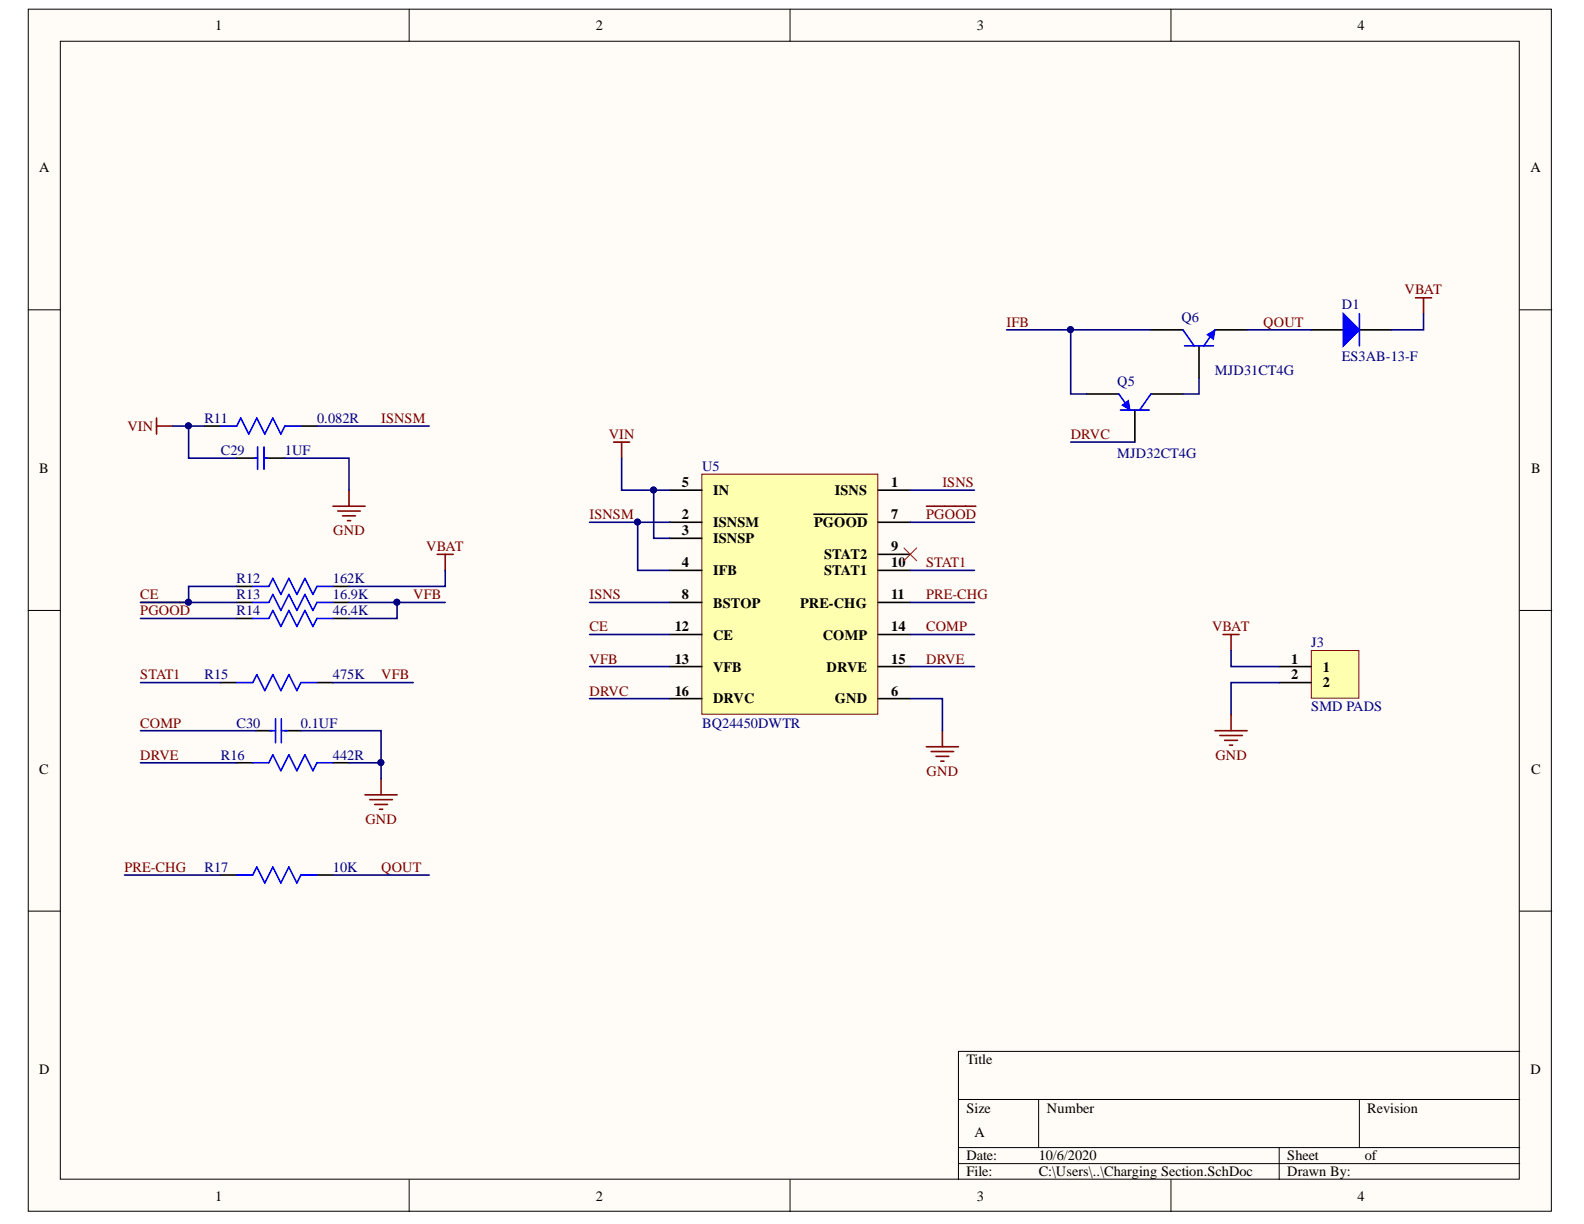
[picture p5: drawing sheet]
<svg xmlns="http://www.w3.org/2000/svg" width="279mm" height="216mm" viewBox="0 0 279 216" stroke-linecap="round" stroke-linejoin="round" font-family="sans-serif">
<defs><g id="words">
<g font-size="2.5">
<text x="37.9" y="5.3">1</text>
<text x="105.1" y="5.3">2</text>
<text x="172.3" y="5.3">3</text>
<text x="239.5" y="5.3">4</text>
<text x="6.9" y="30.4">A</text>
<text x="270" y="30.4">A</text>
<text x="6.9" y="83.4">B</text>
<text x="270.1" y="83.4">B</text>
<text x="120.3" y="85.9">5</text>
<text x="125.8" y="87.3">IN</text>
<text x="147.2" y="87.3">ISNS</text>
<text x="157.2" y="85.9">1</text>
<text x="120.3" y="91.5">2</text>
<text x="120.3" y="94.4">3</text>
<text x="125.8" y="93">ISNSM</text>
<text x="125.8" y="95.8">ISNSP</text>
<text x="143.6" y="93">PGOOD</text>
<text x="157.2" y="91.5">7</text>
<text x="120.3" y="100.1">4</text>
<text x="125.8" y="101.5">IFB</text>
<text x="145.4" y="98.6">STAT2</text>
<text x="145.4" y="101.5">STAT1</text>
<text x="157.2" y="97.2">9</text>
<text x="157.2" y="100.1">10</text>
<text x="120.3" y="105.7">8</text>
<text x="125.8" y="107.2">BSTOP</text>
<text x="141.2" y="107.2">PRE-CHG</text>
<text x="157.2" y="105.7">11</text>
<text x="119" y="111.4">12</text>
<text x="125.8" y="112.8">CE</text>
<text x="145.1" y="112.8">COMP</text>
<text x="157.2" y="111.4">14</text>
<text x="119" y="117">13</text>
<text x="125.8" y="118.5">VFB</text>
<text x="145.8" y="118.5">DRVE</text>
<text x="157.2" y="117">15</text>
<text x="227.7" y="117">1</text>
<text x="227.7" y="119.8">2</text>
<text x="233.3" y="118.5">1</text>
<text x="119" y="122.7">16</text>
<text x="125.8" y="124.1">DRVC</text>
<text x="147.2" y="124.1">GND</text>
<text x="157.2" y="122.7">6</text>
<text x="233.3" y="121.3">2</text>
<text x="6.9" y="136.5">C</text>
<text x="270.1" y="136.5">C</text>
<text x="6.9" y="189.5">D</text>
<text x="170.5" y="187.7">Title</text>
<text x="270" y="189.5">D</text>
<text x="170.5" y="196.3">Size</text>
<text x="184.7" y="196.3">Number</text>
<text x="241.2" y="196.3">Revision</text>
<text x="171.9" y="200.5">A</text>
<text x="170.5" y="204.7">Date:</text>
<text x="170.5" y="207.5">File:</text>
<text x="183.2" y="204.7">10/6/2020</text>
<text x="183.2" y="207.5">C:\Users\..\Charging Section.SchDoc</text>
<text x="227.1" y="204.7">Sheet</text>
<text x="227.1" y="207.5">Drawn By:</text>
<text x="240.7" y="204.7">of</text>
<text x="37.9" y="211.8">1</text>
<text x="105.1" y="211.8">2</text>
<text x="172.3" y="211.8">3</text>
<text x="239.5" y="211.8">4</text>
</g>
<g font-size="2.5" fill="#800000">
<text x="247.8" y="51.9">VBAT</text>
<text x="177.6" y="57.6">IFB</text>
<text x="222.8" y="57.6">QOUT</text>
<text x="22.5" y="76">VIN</text>
<text x="67.2" y="74.6">ISNSM</text>
<text x="107.4" y="77.4">VIN</text>
<text x="188.9" y="77.4">DRVC</text>
<text x="166.2" y="85.9">ISNS</text>
<text x="58.8" y="94.4">GND</text>
<text x="104" y="91.5">ISNSM</text>
<text x="163.4" y="91.5">PGOOD</text>
<text x="75.2" y="97.2">VBAT</text>
<text x="163.4" y="100.1">STAT1</text>
<text x="24.8" y="105.7">CE</text>
<text x="72.9" y="105.7">VFB</text>
<text x="104" y="105.7">ISNS</text>
<text x="163.4" y="105.7">PRE-CHG</text>
<text x="24.8" y="108.5">PGOOD</text>
<text x="104" y="111.4">CE</text>
<text x="163.4" y="111.4">COMP</text>
<text x="213.8" y="111.4">VBAT</text>
<text x="24.8" y="119.8">STAT1</text>
<text x="67.2" y="119.8">VFB</text>
<text x="104" y="117">VFB</text>
<text x="163.4" y="117">DRVE</text>
<text x="104" y="122.7">DRVC</text>
<text x="24.8" y="128.4">COMP</text>
<text x="24.8" y="134">DRVE</text>
<text x="163.5" y="136.8">GND</text>
<text x="214.4" y="134">GND</text>
<text x="64.5" y="145.3">GND</text>
<text x="22" y="153.8">PRE-CHG</text>
<text x="67.2" y="153.8">QOUT</text>
</g>
<g font-size="2.5" fill="#000080">
<text x="208.4" y="56.7">Q6</text>
<text x="236.7" y="54.6">D1</text>
<text x="236.7" y="63.6">ES3AB-13-F</text>
<text x="197.1" y="68.1">Q5</text>
<text x="214.3" y="66.1">MJD31CT4G</text>
<text x="36.1" y="74.6">R11</text>
<text x="55.9" y="74.6">0.082R</text>
<text x="38.9" y="80.2">C29</text>
<text x="50.3" y="80.2">1UF</text>
<text x="123.8" y="83.1">U5</text>
<text x="197.1" y="80.8">MJD32CT4G</text>
<text x="41.7" y="102.9">R12</text>
<text x="41.7" y="105.7">R13</text>
<text x="58.7" y="102.9">162K</text>
<text x="58.7" y="105.7">16.9K</text>
<text x="41.7" y="108.5">R14</text>
<text x="58.7" y="108.5">46.4K</text>
<text x="36.1" y="119.8">R15</text>
<text x="58.7" y="119.8">475K</text>
<text x="231.3" y="114.2">J3</text>
<text x="231.3" y="125.5">SMD PADS</text>
<text x="41.7" y="128.4">C30</text>
<text x="53" y="128.4">0.1UF</text>
<text x="123.8" y="128.4">BQ24450DWTR</text>
<text x="38.9" y="134">R16</text>
<text x="58.7" y="134">442R</text>
<text x="36.1" y="153.8">R17</text>
<text x="58.7" y="153.8">10K</text>
</g>
</g></defs>
<g fill="#fffcf8" stroke="#000" stroke-width=".18">
<path d="M5 1.6h268.6v212.1h-268.6z"/>
<path d="M10.6 7.3h257.4v200.7h-257.4z"/>
</g>
<g fill="none" stroke="#000" stroke-width=".18">
<path d="M72.2 1.6v5.7M139.4 1.6v5.7M206.5 1.6v5.7M5 54.6h5.6M268.1 54.6h5.6M5 107.7h5.6M268.1 107.7h5.6M5 160.7h5.6M268.1 160.7h5.6M169.1 193.9h99M183.2 193.9v8.5M239.8 193.9v8.5"/>
<path d="M268.1 185.5h-99v22.6M72.2 208.1v5.6M139.4 208.1v5.6M169.1 202.4h99M169.1 205.3h99M206.5 208.1v5.6M225.6 202.4v5.7"/>
</g>
<path d="M36.1 75.2h2.8M53.1 75.2h2.8M41.8 103.4h2.8M41.8 106.3h2.8M41.8 109.1h2.8M58.7 103.4h2.9M58.7 106.3h2.9M58.7 109.1h2.9M38.9 120.4h2.9M55.9 120.4h2.8" fill="none" stroke="#000" stroke-width=".28"/>
<path d="M38.9 75.2h2.9l.7-1.5 1.4 2.9 1.4-2.9 1.4 2.9 1.4-2.9 1.4 2.9 .7-1.4h2.9M44.6 103.4h2.8l.7-1.4 1.4 2.8 1.5-2.8 1.4 2.8 1.4-2.8 1.4 2.8 .7-1.4h2.8M44.6 109.1h2.8l.7-1.4 1.4 2.8 1.5-2.8 1.4 2.8 1.4-2.8 1.4 2.8 .7-1.4h2.8M44.6 106.3h2.8l.7-1.5 1.4 2.9 1.5-2.9 1.4 2.9 1.4-2.9 1.4 2.9 .7-1.4h2.8M41.8 120.4h2.8l.7-1.4 1.4 2.8 1.4-2.8 1.4 2.8 1.5-2.8 1.4 2.8 .7-1.4h2.8" fill="none" stroke="#00f" stroke-width=".28"/>
<path d="M27.6 73.7v2.9M27.6 75.2h2.8M24.8 106.3h8.7" fill="none" stroke="#800000" stroke-width=".28"/>
<path d="M123.8 83.6h31v42.4h-31z" fill="#ffffb0" stroke="#800000" stroke-width=".18"/>
<g fill="none" stroke="#000" stroke-width=".28">
<path d="M191.7 69.5h5.6M200.2 72.3v5.7M203 69.5h5.7M118.1 86.5h5.7M118.1 92.1h5.7M118.1 95h5.7M143.6 90.7h9.3M154.9 86.5h5.7M154.9 92.1h5.7M154.9 97.8h5.7M118.1 100.6h5.7M118.1 106.3h5.7"/>
<path d="M118.1 111.9h5.7M118.1 117.6h5.7M154.9 100.6h5.7M154.9 106.3h5.7M154.9 111.9h5.7M154.9 117.6h5.7M118.1 123.2h5.7M154.9 123.2h5.7"/>
</g>
<path d="M108.2 78h2.9M109.7 78v2.8M163.4 89.3h8.7M163.4 131.7h5.7M164.2 132.6h4M165.1 133.4h2.3M165.9 134.3h.6M166.2 128.9v2.8" fill="none" stroke="#800000" stroke-width=".28"/>
<path d="M159.4 96.6l2.3 2.3M161.7 96.6l-2.3 2.3" fill="none" stroke="#f00" stroke-width=".18"/>
<path d="M197.3 69.5l1.5 2M197.6 72.3h5.1M203 69.5l-2 2.8" fill="none" stroke="#00f" stroke-width=".28"/>
<path d="M197.9 71.5l1.1-.9 .3 1.7z" fill="#00f"/>
<path d="M197.9 71.5l1.1-.9 .3 1.7z" fill="none" stroke="#00f" stroke-width=".18"/>
<path d="M203 58.2h5.7M214.3 58.2h5.7M211.5 61v5.7" fill="none" stroke="#000" stroke-width=".28"/>
<path d="M208.7 58.2l1.9 2.8M214.3 58.2l-2 2.8M208.9 61h5.1" fill="none" stroke="#00f" stroke-width=".28"/>
<path d="M212.9 59l1.4-.8-.3 1.7z" fill="#00f"/>
<path d="M212.9 59l1.4-.8-.3 1.7z" fill="none" stroke="#00f" stroke-width=".18"/>
<path d="M231.3 58.2h5.7M239.8 58.2h5.6" fill="none" stroke="#000" stroke-width=".28"/>
<path d="M237 55.4l2.8 2.8-2.8 2.8z" fill="#00f"/>
<path d="M237 55.4l2.8 2.8-2.8 2.8zM239.8 55.4v5.6M45.4 78.8v4M46.6 78.8v4M44.9 80.8h.5M46.6 80.8h.5M44.6 134.5h2.8l.7-1.4 1.4 2.9 1.5-2.9 1.4 2.9 1.4-2.9 1.4 2.9 .7-1.5h2.8M47.6 128.9h1M48.6 126.8v4.2M49.6 128.9h1.1M49.6 126.8v4.2M41.8 154.3h2.8l.7-1.4 1.4 2.9 1.4-2.9 1.4 2.9 1.5-2.9 1.4 2.9 .7-1.5h2.8" fill="none" stroke="#00f" stroke-width=".28"/>
<path d="M41.8 80.8h3.6M46.6 80.8h3.6M41.8 134.5h2.8M45.2 128.9h2.8M50.2 128.9h2.9M58.7 134.5h2.9M38.9 154.3h2.9M55.9 154.3h2.8" fill="none" stroke="#000" stroke-width=".28"/>
<path d="M58.7 89.3h5.7M59.6 90.1h3.9M60.4 91h2.3M61.3 91.8h.5M61.6 86.5v2.8M67.2 137.4v2.8M64.4 140.2h5.6M65.2 141.1h4M66.1 141.9h2.3M66.9 142.7h.6" fill="none" stroke="#800000" stroke-width=".28"/>
<g fill="none" stroke="#000080" stroke-width=".28">
<path d="M177.5 58.2h25.5M188.9 58.2v11.3h2.8M220 58.2h11.3M30.4 75.2h5.7M33.3 75.2v5.6h8.5M55.9 75.2h19.8M188.9 78h11.3M211.5 66.7v2.8h-2.8M50.2 80.8h11.4v5.7M104 92.1h8.5M109.7 80.8v5.7h8.4M115.3 86.5v8.5h2.8"/>
<path d="M118.1 92.1h-5.6v8.5h5.6M160.6 86.5h11.3M160.6 92.1h11.3M24.8 109.1h17M24.8 106.3h8.5M41.8 103.4h-8.5v2.9h8.5M61.6 106.3h16.9M70 106.3v2.8h-8.4M104 106.3h14.1M104 111.9h14.1M104 117.6h14.1M160.6 106.3h11.3"/>
<path d="M160.6 111.9h11.3M160.6 117.6h11.3M160.6 100.6h11.3M24.8 120.4h14.1M24.8 128.9h20.4M24.8 134.5h17M53.1 128.9h14.1v8.5M58.7 120.4h14.2M61.6 134.5h5.6M104 123.2h14.1M160.6 123.2h5.6v5.7M22 154.3h16.9"/>
<path d="M58.7 154.3h17"/>
</g>
<g fill="#000080" stroke="#000080" stroke-width=".18">
<circle cx="33.2" cy="106.2" r=".52"/>
<circle cx="70" cy="106.2" r=".52"/>
<circle cx="115.3" cy="86.4" r=".52"/>
<circle cx="112.4" cy="92.1" r=".52"/>
<circle cx="188.8" cy="58.1" r=".52"/>
<circle cx="67.2" cy="134.5" r=".52"/>
<circle cx="33.2" cy="75.1" r=".52"/>
</g>
<path d="M231.3 114.7h8.4v8.4h-8.4z" fill="#ffffb0" stroke="#800000" stroke-width=".18"/>
<path d="M225.6 117.6h5.7M225.6 120.4h5.7" fill="none" stroke="#000" stroke-width=".28"/>
<path d="M251.1 55.4v2.8h-5.7M78.5 100.6v2.8h-16.9M217.1 114.7v2.9h8.5M225.6 120.4h-8.5v5.7" fill="none" stroke="#000080" stroke-width=".28"/>
<path d="M249.7 52.5h2.8M251.1 52.5v2.9M77.1 97.8h2.8M78.5 97.8v2.8M215.7 111.9h2.9M217.1 111.9v2.8M214.3 128.9h5.7M215.2 129.7h3.9M216 130.6h2.3M216.9 131.4h.5M217.1 126.1v2.8" fill="none" stroke="#800000" stroke-width=".28"/>
<use href="#words"/>
</svg>
